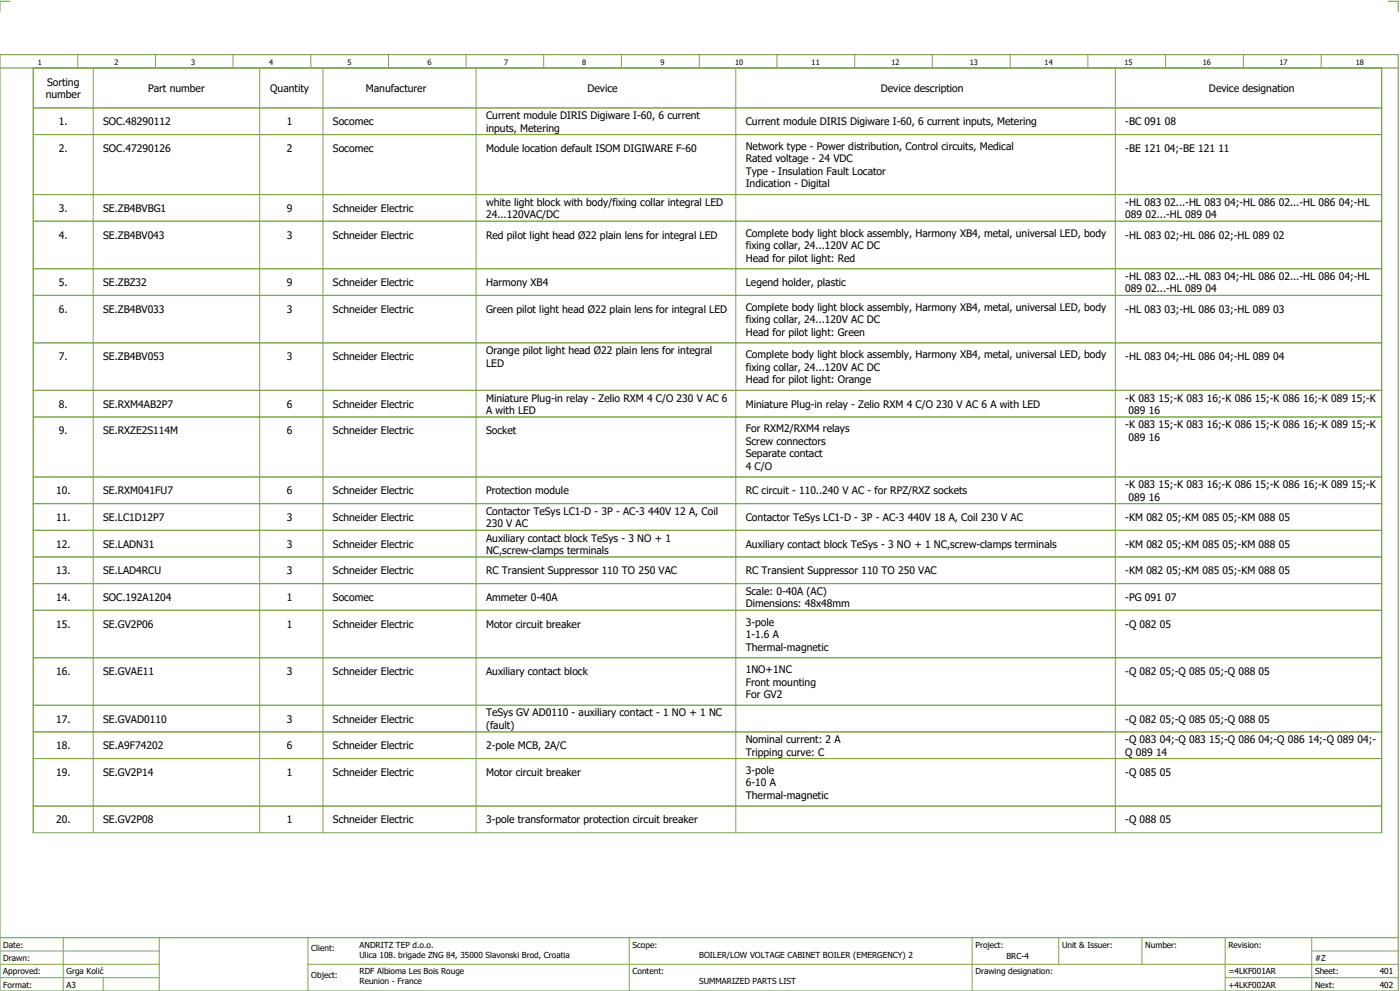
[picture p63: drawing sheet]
<svg xmlns="http://www.w3.org/2000/svg" width="421mm" height="297mm" viewBox="0 0 421 297" stroke-linecap="round" stroke-linejoin="round" font-family="sans-serif">
<defs><g id="words">
<g font-size="3.1">
<text x="13.7" y="29.5">number</text>
<text x="14.1" y="25.8">Sorting</text>
<text x="44.5" y="27.6">Part number</text>
<text x="81.2" y="27.6">Quantity</text>
<text x="109.9" y="27.6">Manufacturer</text>
<text x="176.5" y="27.6">Device</text>
<text x="264.5" y="27.6">Device description</text>
<text x="363.1" y="27.6">Device designation</text>
<text x="146" y="35.8">Current module DIRIS Digiware I-60, 6 current</text>
<text x="17.7" y="37.6">1.</text>
<text x="31" y="37.6">SOC.48290112</text>
<text x="86.2" y="37.6">1</text>
<text x="100" y="37.6">Socomec</text>
<text x="146" y="39.5">inputs, Metering</text>
<text x="224" y="37.6">Current module DIRIS Digiware I-60, 6 current inputs, Metering</text>
<text x="338" y="37.6">-BC 091 08</text>
<text x="17.7" y="45.6">2.</text>
<text x="31" y="45.6">SOC.47290126</text>
<text x="86.2" y="45.6">2</text>
<text x="100" y="45.6">Socomec</text>
<text x="146" y="45.6">Module location default ISOM DIGIWARE F-60</text>
<text x="224" y="45">Network type - Power distribution, Control circuits, Medical</text>
<text x="338" y="45.6">-BE 121 04;-BE 121 11</text>
<text x="224" y="48.8">Rated voltage - 24 VDC</text>
<text x="224" y="52.5">Type - Insulation Fault Locator</text>
<text x="224" y="56.3">Indication - Digital</text>
<text x="17.7" y="63.6">3.</text>
<text x="31" y="63.6">SE.ZB4BVBG1</text>
<text x="86.2" y="63.6">9</text>
<text x="100" y="63.6">Schneider Electric</text>
<text x="146" y="61.8">white light block with body/fixing collar integral LED</text>
<text x="146" y="65.5">24...120VAC/DC</text>
<text x="338" y="61.8">-HL 083 02...-HL 083 04;-HL 086 02...-HL 086 04;-HL</text>
<text x="338" y="65.5">089 02...-HL 089 04</text>
<text x="17.7" y="71.6">4.</text>
<text x="31" y="71.6">SE.ZB4BV043</text>
<text x="86.2" y="71.6">3</text>
<text x="100" y="71.6">Schneider Electric</text>
<text x="146" y="71.6">Red pilot light head Ø22 plain lens for integral LED</text>
<text x="224" y="71">Complete body light block assembly, Harmony XB4, metal, universal LED, body</text>
<text x="338" y="71.6">-HL 083 02;-HL 086 02;-HL 089 02</text>
<text x="224" y="74.8">fixing collar, 24...120V AC DC</text>
<text x="224" y="78.5">Head for pilot light: Red</text>
<text x="17.7" y="85.9">5.</text>
<text x="31" y="85.9">SE.ZBZ32</text>
<text x="86.2" y="85.9">9</text>
<text x="100" y="85.9">Schneider Electric</text>
<text x="146" y="85.9">Harmony XB4</text>
<text x="224" y="85.9">Legend holder, plastic</text>
<text x="338" y="84">-HL 083 02...-HL 083 04;-HL 086 02...-HL 086 04;-HL</text>
<text x="338" y="87.8">089 02...-HL 089 04</text>
<text x="17.7" y="93.9">6.</text>
<text x="31" y="93.9">SE.ZB4BV033</text>
<text x="86.2" y="93.9">3</text>
<text x="100" y="93.9">Schneider Electric</text>
<text x="146" y="93.9">Green pilot light head Ø22 plain lens for integral LED</text>
<text x="224" y="93.3">Complete body light block assembly, Harmony XB4, metal, universal LED, body</text>
<text x="338" y="93.9">-HL 083 03;-HL 086 03;-HL 089 03</text>
<text x="224" y="97">fixing collar, 24...120V AC DC</text>
<text x="224" y="100.8">Head for pilot light: Green</text>
<text x="146" y="106.3">Orange pilot light head Ø22 plain lens for integral</text>
<text x="224" y="107.5">Complete body light block assembly, Harmony XB4, metal, universal LED, body</text>
<text x="17.7" y="108.1">7.</text>
<text x="31" y="108.1">SE.ZB4BV053</text>
<text x="86.2" y="108.1">3</text>
<text x="100" y="108.1">Schneider Electric</text>
<text x="146" y="110">LED</text>
<text x="224" y="111.3">fixing collar, 24...120V AC DC</text>
<text x="338" y="108.1">-HL 083 04;-HL 086 04;-HL 089 04</text>
<text x="224" y="115">Head for pilot light: Orange</text>
<text x="17.7" y="122.4">8.</text>
<text x="31" y="122.4">SE.RXM4AB2P7</text>
<text x="86.2" y="122.4">6</text>
<text x="100" y="122.4">Schneider Electric</text>
<text x="146" y="120.5">Miniature Plug-in relay - Zelio RXM 4 C/O 230 V AC 6</text>
<text x="146" y="124.3">A with LED</text>
<text x="224" y="122.4">Miniature Plug-in relay - Zelio RXM 4 C/O 230 V AC 6 A with LED</text>
<text x="338" y="120.5">-K 083 15;-K 083 16;-K 086 15;-K 086 16;-K 089 15;-K</text>
<text x="339" y="124.3">089 16</text>
<text x="17.7" y="130.4">9.</text>
<text x="31" y="130.4">SE.RXZE2S114M</text>
<text x="86.2" y="130.4">6</text>
<text x="100" y="130.4">Schneider Electric</text>
<text x="146" y="130.4">Socket</text>
<text x="224" y="129.8">For RXM2/RXM4 relays</text>
<text x="338" y="128.5">-K 083 15;-K 083 16;-K 086 15;-K 086 16;-K 089 15;-K</text>
<text x="224" y="133.5">Screw connectors</text>
<text x="224" y="137.3">Separate contact</text>
<text x="339" y="132.3">089 16</text>
<text x="224" y="141">4 C/O</text>
<text x="16.8" y="148.4">10.</text>
<text x="31" y="148.4">SE.RXM041FU7</text>
<text x="86.2" y="148.4">6</text>
<text x="100" y="148.4">Schneider Electric</text>
<text x="146" y="148.4">Protection module</text>
<text x="224" y="148.4">RC circuit - 110..240 V AC - for RPZ/RXZ sockets</text>
<text x="338" y="146.5">-K 083 15;-K 083 16;-K 086 15;-K 086 16;-K 089 15;-K</text>
<text x="146" y="154.5">Contactor TeSys LC1-D - 3P - AC-3 440V 12 A, Coil</text>
<text x="339" y="150.3">089 16</text>
<text x="16.8" y="156.4">11.</text>
<text x="31" y="156.4">SE.LC1D12P7</text>
<text x="86.2" y="156.4">3</text>
<text x="100" y="156.4">Schneider Electric</text>
<text x="146" y="158.3">230 V AC</text>
<text x="224" y="156.4">Contactor TeSys LC1-D - 3P - AC-3 440V 18 A, Coil 230 V AC</text>
<text x="338" y="156.4">-KM 082 05;-KM 085 05;-KM 088 05</text>
<text x="16.8" y="164.4">12.</text>
<text x="31" y="164.4">SE.LADN31</text>
<text x="86.2" y="164.4">3</text>
<text x="100" y="164.4">Schneider Electric</text>
<text x="146" y="162.5">Auxiliary contact block TeSys - 3 NO + 1</text>
<text x="146" y="166.3">NC,screw-clamps terminals</text>
<text x="224" y="164.4">Auxiliary contact block TeSys - 3 NO + 1 NC,screw-clamps terminals</text>
<text x="338" y="164.4">-KM 082 05;-KM 085 05;-KM 088 05</text>
<text x="16.8" y="172.4">13.</text>
<text x="31" y="172.4">SE.LAD4RCU</text>
<text x="86.2" y="172.4">3</text>
<text x="100" y="172.4">Schneider Electric</text>
<text x="146" y="172.4">RC Transient Suppressor 110 TO 250 VAC</text>
<text x="224" y="172.4">RC Transient Suppressor 110 TO 250 VAC</text>
<text x="338" y="172.4">-KM 082 05;-KM 085 05;-KM 088 05</text>
<text x="224" y="178.5">Scale: 0-40A (AC)</text>
<text x="16.8" y="180.4">14.</text>
<text x="31" y="180.4">SOC.192A1204</text>
<text x="86.2" y="180.4">1</text>
<text x="100" y="180.4">Socomec</text>
<text x="146" y="180.4">Ammeter 0-40A</text>
<text x="224" y="182.3">Dimensions: 48x48mm</text>
<text x="338" y="180.4">-PG 091 07</text>
<text x="16.8" y="188.4">15.</text>
<text x="31" y="188.4">SE.GV2P06</text>
<text x="86.2" y="188.4">1</text>
<text x="100" y="188.4">Schneider Electric</text>
<text x="146" y="188.4">Motor circuit breaker</text>
<text x="224" y="187.8">3-pole</text>
<text x="224" y="191.5">1-1.6 A</text>
<text x="338" y="188.4">-Q 082 05</text>
<text x="224" y="195.3">Thermal-magnetic</text>
<text x="16.8" y="202.6">16.</text>
<text x="31" y="202.6">SE.GVAE11</text>
<text x="86.2" y="202.6">3</text>
<text x="100" y="202.6">Schneider Electric</text>
<text x="146" y="202.6">Auxiliary contact block</text>
<text x="224" y="202">1NO+1NC</text>
<text x="338" y="202.6">-Q 082 05;-Q 085 05;-Q 088 05</text>
<text x="224" y="205.8">Front mounting</text>
<text x="224" y="209.5">For GV2</text>
<text x="146" y="215">TeSys GV AD0110 - auxiliary contact - 1 NO + 1 NC</text>
<text x="16.8" y="216.9">17.</text>
<text x="31" y="216.9">SE.GVAD0110</text>
<text x="86.2" y="216.9">3</text>
<text x="100" y="216.9">Schneider Electric</text>
<text x="146" y="218.8">(fault)</text>
<text x="338" y="216.9">-Q 082 05;-Q 085 05;-Q 088 05</text>
<text x="16.8" y="224.9">18.</text>
<text x="31" y="224.9">SE.A9F74202</text>
<text x="86.2" y="224.9">6</text>
<text x="100" y="224.9">Schneider Electric</text>
<text x="146" y="224.9">2-pole MCB, 2A/C</text>
<text x="224" y="223">Nominal current: 2 A</text>
<text x="224" y="226.8">Tripping curve: C</text>
<text x="338" y="223">-Q 083 04;-Q 083 15;-Q 086 04;-Q 086 14;-Q 089 04;-</text>
<text x="338" y="226.8">Q 089 14</text>
<text x="16.8" y="232.9">19.</text>
<text x="31" y="232.9">SE.GV2P14</text>
<text x="86.2" y="232.9">1</text>
<text x="100" y="232.9">Schneider Electric</text>
<text x="146" y="232.9">Motor circuit breaker</text>
<text x="224" y="232.3">3-pole</text>
<text x="338" y="232.9">-Q 085 05</text>
<text x="224" y="236">6-10 A</text>
<text x="224" y="239.8">Thermal-magnetic</text>
<text x="16.8" y="247.1">20.</text>
<text x="31" y="247.1">SE.GV2P08</text>
<text x="86.2" y="247.1">1</text>
<text x="100" y="247.1">Schneider Electric</text>
<text x="146" y="247.1">3-pole transformator protection circuit breaker</text>
<text x="338" y="247.1">-Q 088 05</text>
</g>
<g font-size="2.5">
<text x="1" y="284.4">Date:</text>
<text x="93.5" y="285.4">Client:</text>
<text x="108" y="284.4">ANDRITZ TEP d.o.o.</text>
<text x="108" y="287.4">Ulica 108. brigade ZNG 84, 35000 Slavonski Brod, Croatia</text>
<text x="190" y="284.4">Scope:</text>
<text x="210" y="287.4">BOILER/LOW VOLTAGE CABINET BOILER (EMERGENCY) 2</text>
<text x="293" y="284.4">Project:</text>
<text x="302.3" y="287.9">BRC-4</text>
<text x="319" y="284.4">Unit &amp; Issuer:</text>
<text x="344" y="284.4">Number:</text>
<text x="369" y="284.4">Revision:</text>
<text x="1" y="288.4">Drawn:</text>
<text x="1" y="292.4">Approved:</text>
<text x="20" y="292.4">Grga Kolić</text>
<text x="93.5" y="293.4">Object:</text>
<text x="108" y="292.4">RDF Albioma Les Bois Rouge</text>
<text x="190" y="292.4">Content:</text>
<text x="293" y="292.4">Drawing designation:</text>
<text x="369" y="292.4">=4LKF001AR</text>
<text x="395" y="292.4">Sheet:</text>
<text x="395" y="288.4">#Z</text>
<text x="414.4" y="292.4">401</text>
<text x="1" y="296.4">Format:</text>
<text x="20" y="296.4">A3</text>
<text x="108" y="295.4">Reunion - France</text>
<text x="210" y="295.4">SUMMARIZED PARTS LIST</text>
<text x="369" y="296.4">+4LKF002AR</text>
<text x="395" y="296.4">Next:</text>
<text x="414.4" y="296.4">402</text>
</g>
<g font-size="2.2">
<text x="11.4" y="19.4">1</text>
<text x="34.4" y="19.4">2</text>
<text x="57.4" y="19.4">3</text>
<text x="80.9" y="19.4">4</text>
<text x="104.4" y="19.4">5</text>
<text x="128.4" y="19.4">6</text>
<text x="151.4" y="19.4">7</text>
<text x="174.9" y="19.4">8</text>
<text x="198.4" y="19.4">9</text>
<text x="220.8" y="19.4">10</text>
<text x="243.8" y="19.4">11</text>
<text x="267.8" y="19.4">12</text>
<text x="291.3" y="19.4">13</text>
<text x="313.8" y="19.4">14</text>
<text x="337.8" y="19.4">15</text>
<text x="361.3" y="19.4">16</text>
<text x="384.3" y="19.4">17</text>
<text x="407.3" y="19.4">18</text>
</g>
</g></defs>
<g fill="none" stroke="#7ca552" stroke-width=".35">
<path d="M0 16.4h420v281h-420zM3 .4h-3v3M417 .4h3v3M0 20.4h420M10 20.4v12M10 32.6v7.7M415 20.4v12M415 32.6v7.7M10 40.8v17.4M10 58.6v7.7M415 40.8v17.4M415 58.6v7.7"/>
<path d="M10 66.7v13.8M415 66.7v13.8M10 80.8v7.7M10 89v13.7M415 80.8v7.7M415 89v13.7M10 103.2v13.8M10 117.3v7.7M415 103.2v13.8M415 117.3v7.7M10 125.6v17.3M415 125.6v17.3"/>
<path d="M10 143.3v7.7M10 151.3v7.7M10 159.3v7.7M415 143.3v7.7M415 151.3v7.7M415 159.3v7.7M10 167.3v7.7M10 175.3v7.7M415 167.3v7.7M415 175.3v7.7M10 183.5v13.7M10 197.7v13.8"/>
<path d="M415 183.5v13.7M415 197.7v13.8M10 211.8v7.7M10 219.8v7.7M415 211.8v7.7M415 219.8v7.7M10 228v13.7M415 228v13.7M10 242.1v7.7M415 242.1v7.7M0 281.4h420"/>
</g>
<g fill="none" stroke="#7ca552" stroke-width=".3">
<path d="M23.4 16.5v4M46.7 16.4v4M70 16.4v4M93.4 16.4v4M116.7 16.5v4M140 16.4v4M163.3 16.4v4M186.7 16.4v4M210 16.4v4M233.4 16.4v4M256.7 16.4v4M280 16.5v4"/>
<path d="M303.4 16.4v4M326.8 16.4v4M350.1 16.4v4M373.5 16.4v4M396.8 16.4v4M10 32.4h405M10 20.4h405v229.5h-405zM28 20.4v229.5M78 20.4v229.5M97 20.4v229.5M143 20.4v229.5M221 20.4v229.5"/>
<path d="M335 20.4v229.5M10 40.4h405M10 58.4h405M10 66.4h405M10 80.6h405M10 88.6h405M10 102.9h405M10 117.1h405M10 125.1h405M10 143.1h405M10 151.1h405M10 159.1h405"/>
<path d="M10 167.1h405M10 175.1h405M10 183.1h405M10 197.4h405M10 211.6h405M10 219.6h405M10 227.6h405M10 241.9h405M0 285.4h47.8M0 293.4h47.8M19 281.4v16M31 293.4v4"/>
<path d="M47.8 281.4v16M47.8 289.4h-47.8M92.5 281.4v16M92.5 289.4h327.5M189 281.4v16M292 281.4v15.8M318 281.4v8M343 281.4v8M368 281.4v15.8M368 293.4h52M394 285.4h26M394 281.4v15.8"/>
</g>
<use href="#words"/>
</svg>
